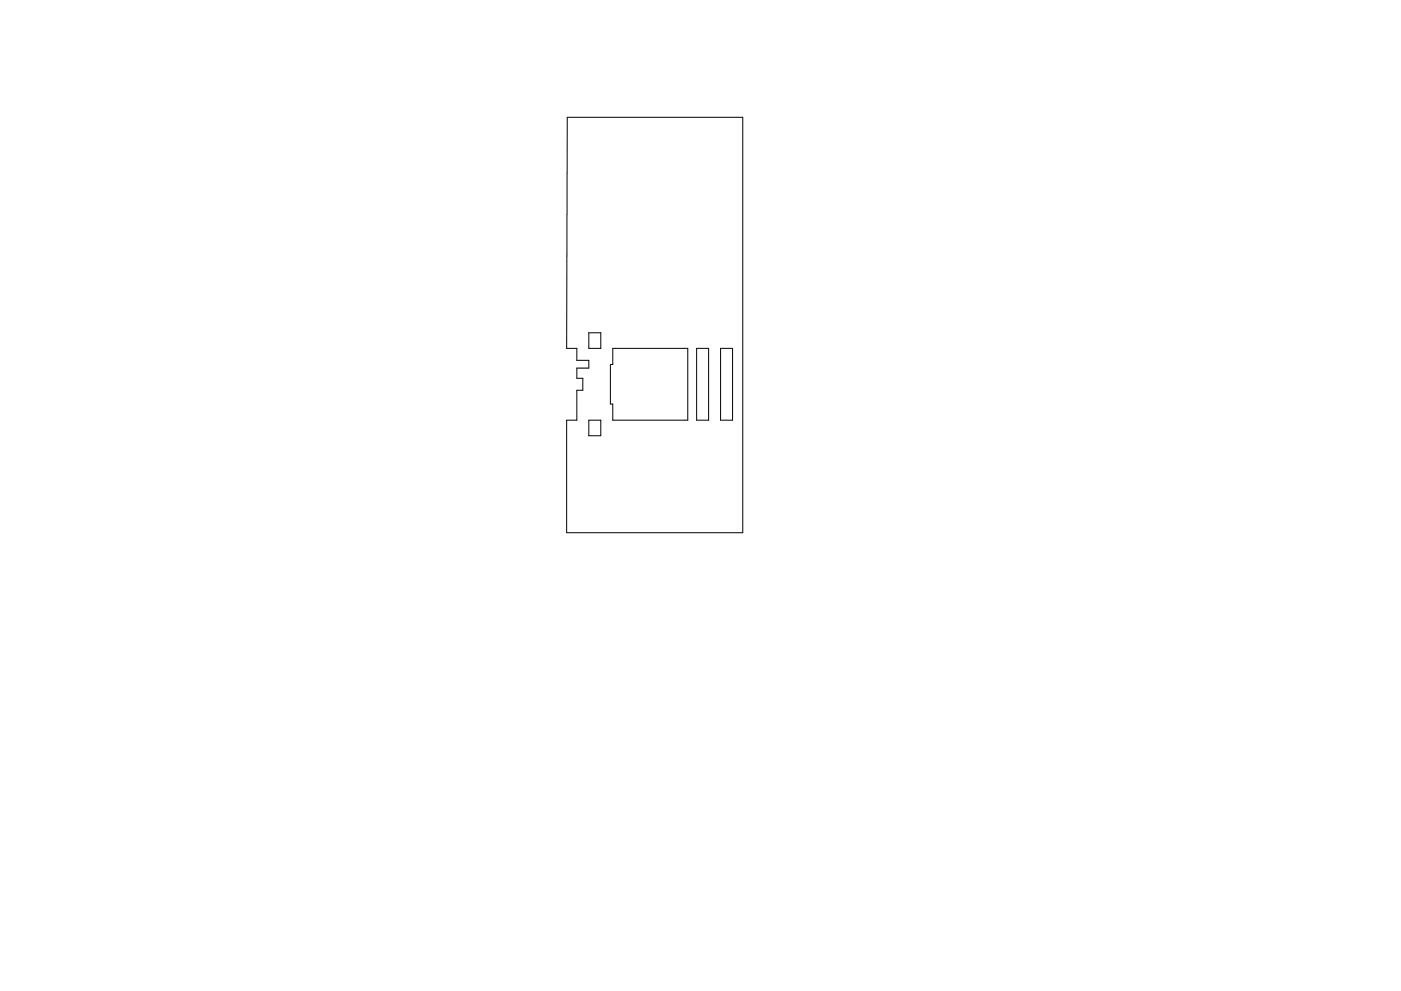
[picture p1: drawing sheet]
<svg xmlns="http://www.w3.org/2000/svg" width="297mm" height="210mm" viewBox="0 0 297 210" stroke-linecap="round" stroke-linejoin="round" font-family="sans-serif">
<path d="M120.3 24.9h37.2v88.1h-37.4v-23.9h2.2v-6.3h1.3v-2.5h-1.3v-2.2h2.5v-1.7h-2.5v-2.5h-2.2zM124.8 70.6h2.6v3.3h-2.6zM129.9 73.9h15.9v15.2h-15.9v-3.4h-.5v-8.4h.5zM147.7 73.9h2.5v15.2h-2.5zM152.8 73.9h2.5v15.2h-2.5zM124.8 89.1h2.6v3.4h-2.6z" fill="none" stroke="#000" stroke-width=".21"/>
</svg>
